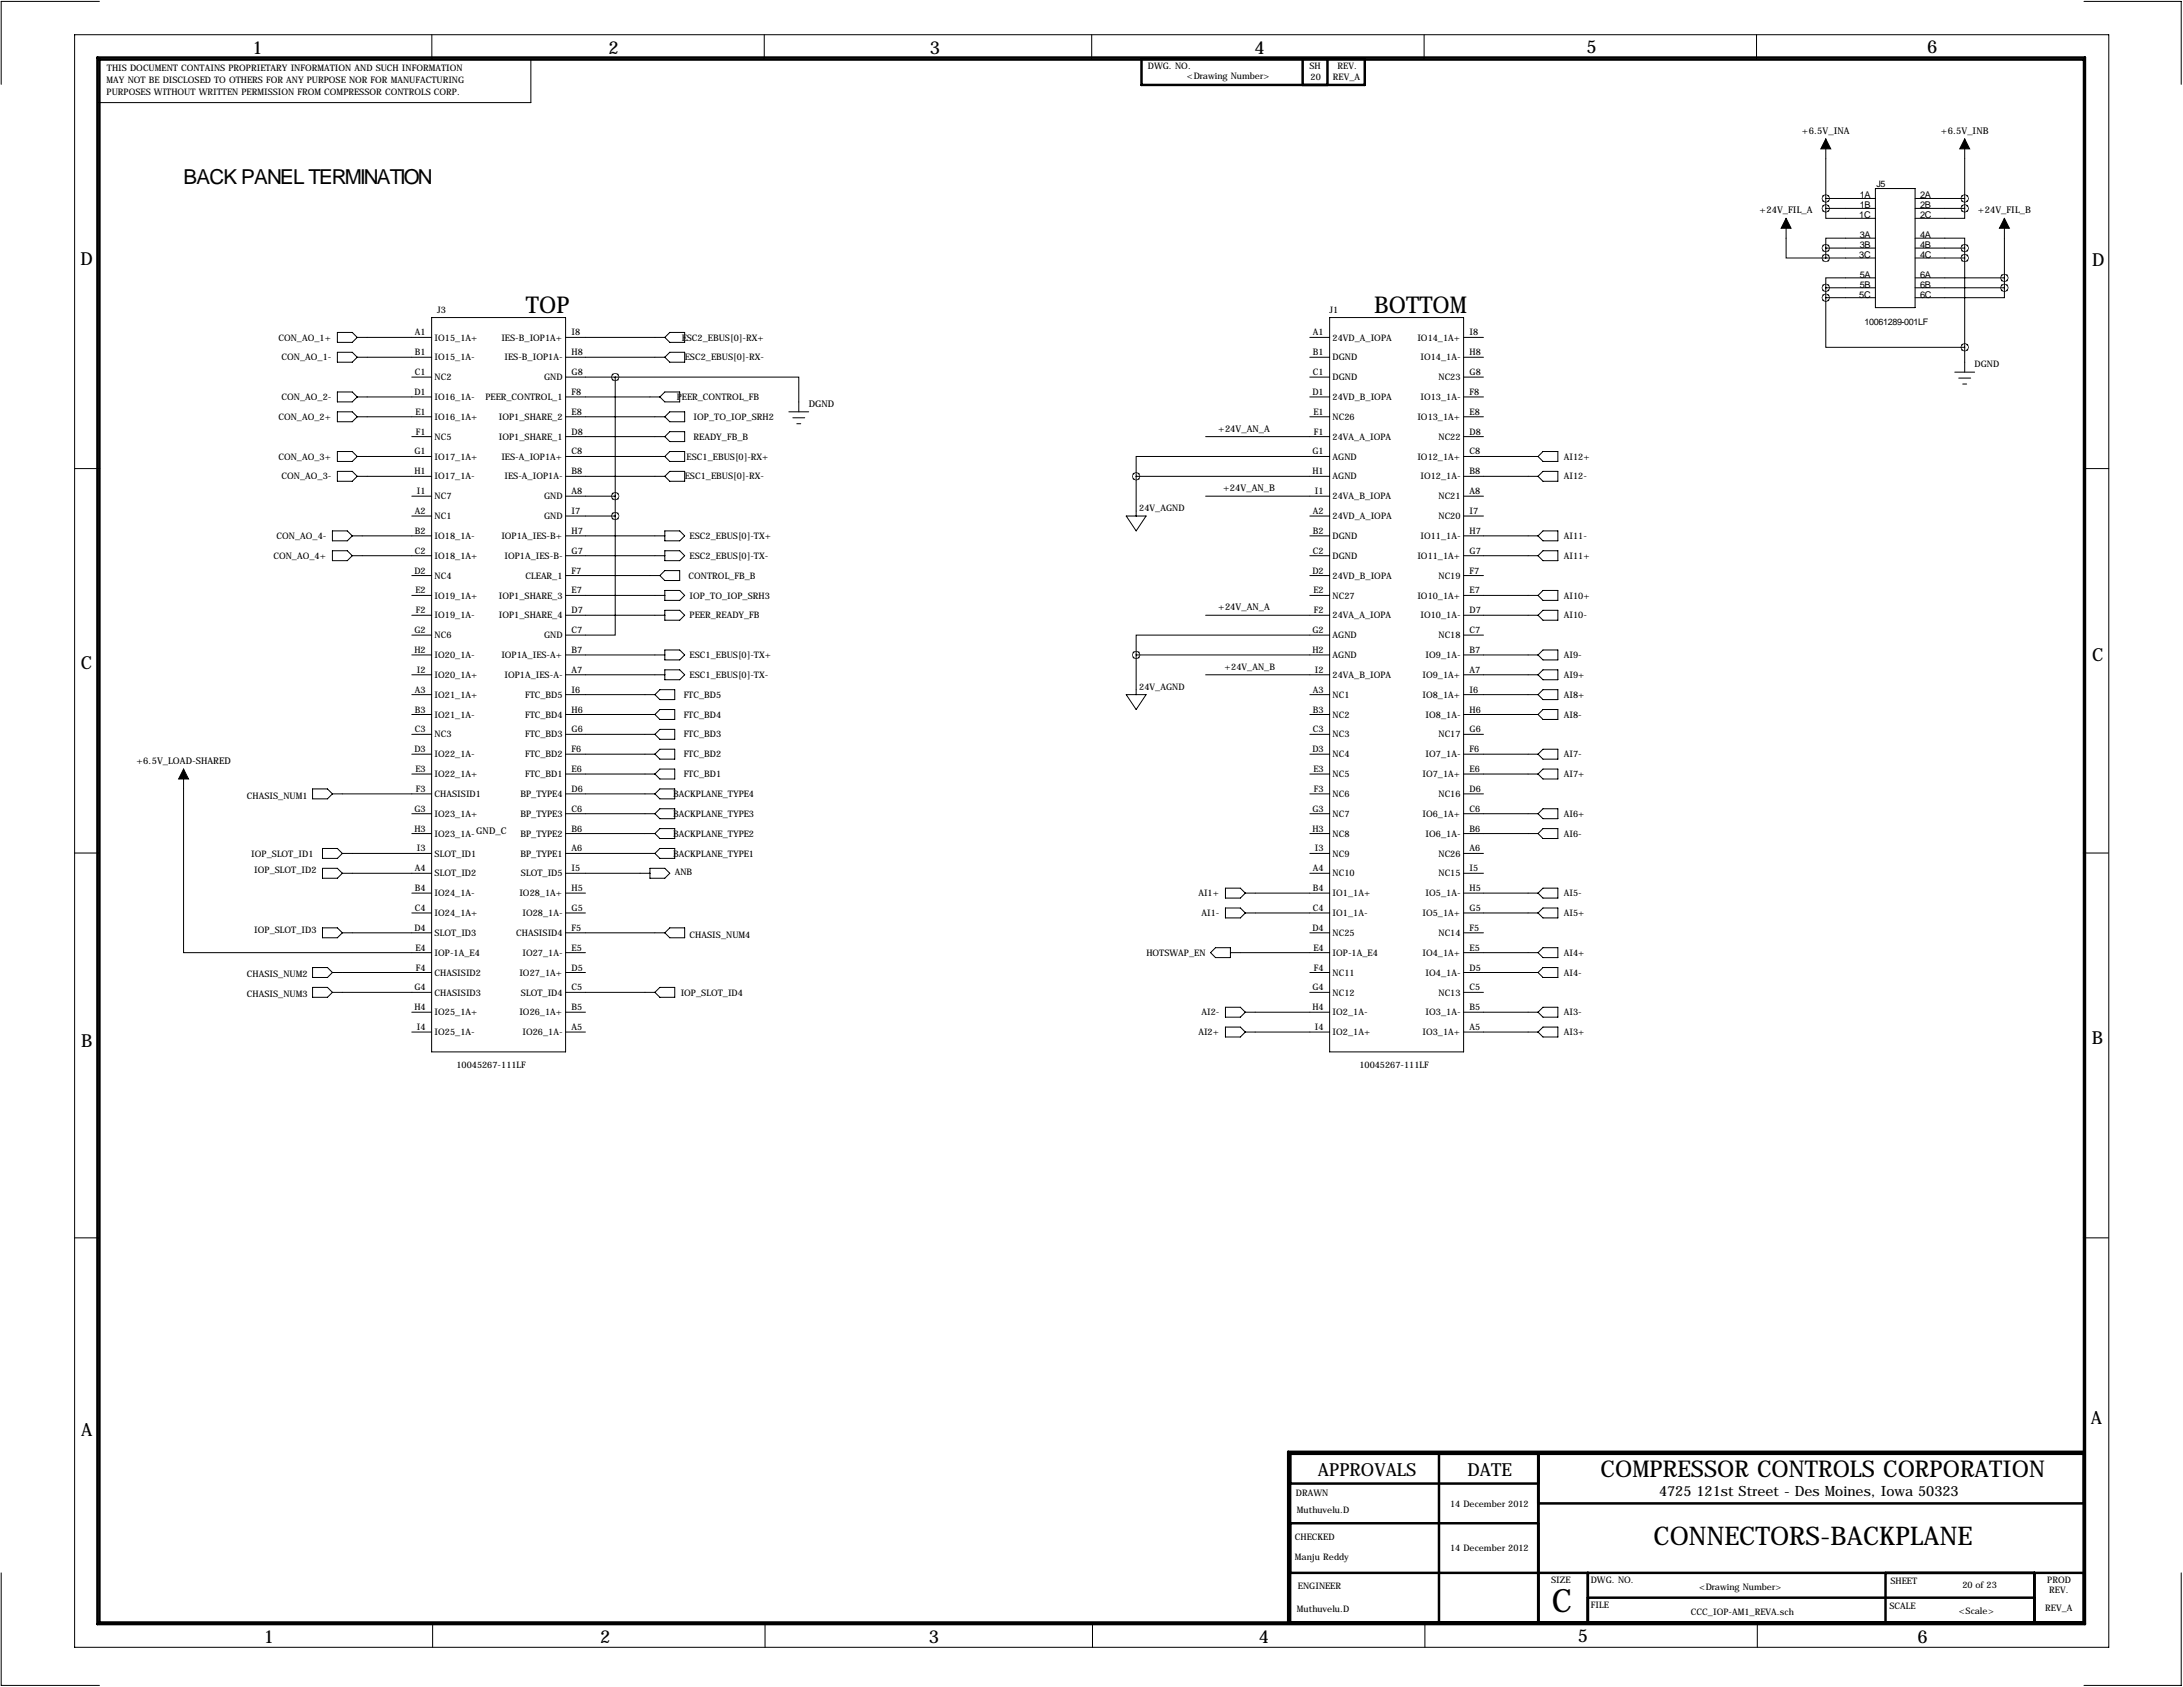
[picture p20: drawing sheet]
<svg xmlns="http://www.w3.org/2000/svg" width="559mm" height="432mm" viewBox="0 0 559 432" stroke-linecap="round" stroke-linejoin="round" font-family="sans-serif">
<defs><g id="words">
<text font-size="8.2" x="397.2" y="412.6">C</text>
<text font-size="6.6" x="423.3" y="395.5">CONNECTORS-BACKPLANE</text>
<g font-size="5.9">
<text x="134.6" y="80">TOP</text>
<text x="351.8" y="80">BOTTOM</text>
<text x="409.7" y="378">COMPRESSOR CONTROLS CORPORATION</text>
</g>
<text font-size="5.3" x="47" y="47">BACK PANEL TERMINATION</text>
<g font-size="4.6">
<text x="64.6" y="13.7">1</text>
<text x="155.8" y="13.7">2</text>
<text x="238" y="13.7">3</text>
<text x="321.1" y="13.7">4</text>
<text x="406.1" y="13.5">5</text>
<text x="493.3" y="13.5">6</text>
<text x="20.6" y="67.9">D</text>
<text x="535.6" y="68.1">D</text>
<text x="20.7" y="171.1">C</text>
<text x="535.5" y="169.2">C</text>
<text x="20.8" y="268.1">B</text>
<text x="535.4" y="267.2">B</text>
<text x="535.2" y="364.5">A</text>
<text x="20.8" y="367.5">A</text>
<text x="337.3" y="377.7">APPROVALS</text>
<text x="375.7" y="377.7">DATE</text>
<text x="67.5" y="420.6">1</text>
<text x="153.6" y="420.6">2</text>
<text x="237.8" y="420.6">3</text>
<text x="322.2" y="420.5">4</text>
<text x="403.9" y="420.4">5</text>
<text x="490.9" y="420.6">6</text>
</g>
<text font-size="3.6" x="424.7" y="383">4725 121st Street - Des Moines, Iowa 50323</text>
<g font-size="2.4">
<text x="461.2" y="34.3">+6.5V_INA</text>
<text x="496.8" y="34.3">+6.5V_INB</text>
<text x="476.1" y="50.8">1A</text>
<text x="476.1" y="53.3">1B</text>
<text x="491.5" y="50.8">2A</text>
<text x="491.5" y="53.3">2B</text>
<text x="450.4" y="54.6">+24V_FIL_A</text>
<text x="475.9" y="55.9">1C</text>
<text x="491.5" y="55.9">2C</text>
<text x="506.3" y="54.6">+24V_FIL_B</text>
<text x="476.1" y="63.5">3B</text>
<text x="476.1" y="61">3A</text>
<text x="491.5" y="61">4A</text>
<text x="491.5" y="63.5">4B</text>
<text x="475.9" y="66">3C</text>
<text x="476.1" y="71.1">5A</text>
<text x="491.5" y="66">4C</text>
<text x="491.5" y="71.1">6A</text>
<text x="475.9" y="76.2">5C</text>
<text x="476.1" y="73.7">5B</text>
<text x="491.5" y="73.7">6B</text>
<text x="491.5" y="76.2">6C</text>
<text x="207" y="104.1">DGND</text>
<text x="311.8" y="110.5">+24V_AN_A</text>
<text x="313.1" y="125.7">+24V_AN_B</text>
<text x="311.8" y="156.2">+24V_AN_A</text>
<text x="34.9" y="195.6">+6.5V_LOAD-SHARED</text>
<text x="121.9" y="213.4">GND_C</text>
</g>
<g font-size="2.3">
<text x="293.8" y="17.6">DWG. NO.</text>
<text x="335.2" y="17.7">SH</text>
<text x="342.4" y="17.8">REV.</text>
<text x="27.3" y="21.1">MAY NOT BE DISCLOSED TO OTHERS FOR ANY PURPOSE NOR FOR MANUFACTURING</text>
<text x="27.4" y="18.3">THIS DOCUMENT CONTAINS PROPRIETARY INFORMATION AND SUCH INFORMATION</text>
<text x="303.8" y="20.1">&lt;Drawing Number&gt;</text>
<text x="335.5" y="20.4">20</text>
<text x="341.2" y="20.4">REV_A</text>
<text x="27.3" y="24.2">PURPOSES WITHOUT WRITTEN PERMISSION FROM COMPRESSOR CONTROLS CORP.</text>
<text x="480.3" y="47.8">J5</text>
<text x="111.9" y="80">J3</text>
<text x="340.4" y="80">J1</text>
<text x="477.3" y="83.1">10061289-001LF</text>
<text x="71.3" y="87.2">CON_AO_1+</text>
<text x="106.2" y="85.9">A1</text>
<text x="111.3" y="87.2">IO15_1A+</text>
<text x="128.3" y="87.2">IES-B_IOP1A+</text>
<text x="146.3" y="85.9">I8</text>
<text x="174.5" y="87.2">ESC2_EBUS[0]-RX+</text>
<text x="336.1" y="85.9">A1</text>
<text x="341.1" y="87.2">24VD_A_IOPA</text>
<text x="362.8" y="87.2">IO14_1A+</text>
<text x="376.2" y="85.9">I8</text>
<text x="72.1" y="92.2">CON_AO_1-</text>
<text x="106.2" y="90.9">B1</text>
<text x="111.3" y="92.2">IO15_1A-</text>
<text x="129.1" y="92.2">IES-B_IOP1A-</text>
<text x="146.3" y="90.9">H8</text>
<text x="175.3" y="92.2">ESC2_EBUS[0]-RX-</text>
<text x="336.1" y="90.9">B1</text>
<text x="341.1" y="92.2">DGND</text>
<text x="363.6" y="92.2">IO14_1A-</text>
<text x="376.2" y="90.9">H8</text>
<text x="505.5" y="94">DGND</text>
<text x="106.1" y="101.1">D1</text>
<text x="106.2" y="96">C1</text>
<text x="111.3" y="97.3">NC2</text>
<text x="139.3" y="97.3">GND</text>
<text x="146.3" y="96">G8</text>
<text x="146.3" y="101.1">F8</text>
<text x="335.9" y="101.1">D1</text>
<text x="336.1" y="96">C1</text>
<text x="341.1" y="97.3">DGND</text>
<text x="368.2" y="97.3">NC23</text>
<text x="376.2" y="96">G8</text>
<text x="376.2" y="101.1">F8</text>
<text x="71.3" y="107.5">CON_AO_2+</text>
<text x="72.1" y="102.4">CON_AO_2-</text>
<text x="106.3" y="106.2">E1</text>
<text x="111.3" y="102.4">IO16_1A-</text>
<text x="111.3" y="107.5">IO16_1A+</text>
<text x="124.3" y="102.4">PEER_CONTROL_1</text>
<text x="127.7" y="107.5">IOP1_SHARE_2</text>
<text x="146.3" y="106.2">E8</text>
<text x="173.2" y="102.4">PEER_CONTROL_FB</text>
<text x="177.5" y="107.5">IOP_TO_IOP_SRH2</text>
<text x="336.2" y="106.2">E1</text>
<text x="341.1" y="102.4">24VD_B_IOPA</text>
<text x="341.1" y="107.5">NC26</text>
<text x="362.8" y="107.5">IO13_1A+</text>
<text x="363.6" y="102.4">IO13_1A-</text>
<text x="376.2" y="106.2">E8</text>
<text x="106.5" y="111.3">F1</text>
<text x="111.3" y="112.6">NC5</text>
<text x="127.7" y="112.6">IOP1_SHARE_1</text>
<text x="146.3" y="111.3">D8</text>
<text x="177.5" y="112.6">READY_FB_B</text>
<text x="336.3" y="111.3">F1</text>
<text x="341.1" y="112.6">24VA_A_IOPA</text>
<text x="368.2" y="112.6">NC22</text>
<text x="376.2" y="111.3">D8</text>
<text x="71.3" y="117.6">CON_AO_3+</text>
<text x="106.1" y="116.3">G1</text>
<text x="111.3" y="117.6">IO17_1A+</text>
<text x="128.3" y="117.6">IES-A_IOP1A+</text>
<text x="146.3" y="116.3">C8</text>
<text x="175.8" y="117.6">ESC1_EBUS[0]-RX+</text>
<text x="335.9" y="116.3">G1</text>
<text x="341.1" y="117.6">AGND</text>
<text x="362.8" y="117.6">IO12_1A+</text>
<text x="376.2" y="116.3">C8</text>
<text x="400.3" y="117.6">AI12+</text>
<text x="72.1" y="122.7">CON_AO_3-</text>
<text x="106.1" y="121.4">H1</text>
<text x="111.3" y="122.7">IO17_1A-</text>
<text x="129.1" y="122.7">IES-A_IOP1A-</text>
<text x="146.3" y="121.4">B8</text>
<text x="175.3" y="122.7">ESC1_EBUS[0]-RX-</text>
<text x="335.9" y="121.4">H1</text>
<text x="341.1" y="122.7">AGND</text>
<text x="363.6" y="122.7">IO12_1A-</text>
<text x="376.2" y="121.4">B8</text>
<text x="400.3" y="122.7">AI12-</text>
<text x="106.2" y="131.6">A2</text>
<text x="106.7" y="126.5">I1</text>
<text x="111.3" y="127.8">NC7</text>
<text x="139.3" y="127.8">GND</text>
<text x="146.3" y="126.5">A8</text>
<text x="146.3" y="131.6">I7</text>
<text x="291.6" y="130.8">24V_AGND</text>
<text x="336.1" y="131.6">A2</text>
<text x="336.6" y="126.5">I1</text>
<text x="341.1" y="127.8">24VA_B_IOPA</text>
<text x="368.2" y="127.8">NC21</text>
<text x="376.2" y="126.5">A8</text>
<text x="376.2" y="131.6">I7</text>
<text x="70.8" y="138">CON_AO_4-</text>
<text x="106.2" y="136.7">B2</text>
<text x="111.3" y="132.9">NC1</text>
<text x="111.3" y="138">IO18_1A-</text>
<text x="128.3" y="138">IOP1A_IES-B+</text>
<text x="139.3" y="132.9">GND</text>
<text x="146.3" y="136.7">H7</text>
<text x="176.5" y="138">ESC2_EBUS[0]-TX+</text>
<text x="336.1" y="136.7">B2</text>
<text x="341.1" y="132.9">24VD_A_IOPA</text>
<text x="341.1" y="138">DGND</text>
<text x="363.6" y="138">IO11_1A-</text>
<text x="368.2" y="132.9">NC20</text>
<text x="376.2" y="136.7">H7</text>
<text x="400.3" y="138">AI11-</text>
<text x="70" y="143">CON_AO_4+</text>
<text x="106.2" y="141.7">C2</text>
<text x="111.3" y="143">IO18_1A+</text>
<text x="129.1" y="143">IOP1A_IES-B-</text>
<text x="146.3" y="141.7">G7</text>
<text x="176.5" y="143">ESC2_EBUS[0]-TX-</text>
<text x="336.1" y="141.7">C2</text>
<text x="341.1" y="143">DGND</text>
<text x="362.8" y="143">IO11_1A+</text>
<text x="376.2" y="141.7">G7</text>
<text x="400.3" y="143">AI11+</text>
<text x="106.1" y="146.8">D2</text>
<text x="111.3" y="148.1">NC4</text>
<text x="134.5" y="148.1">CLEAR_1</text>
<text x="146.3" y="146.8">F7</text>
<text x="176.3" y="148.1">CONTROL_FB_B</text>
<text x="335.9" y="146.8">D2</text>
<text x="341.1" y="148.1">24VD_B_IOPA</text>
<text x="368.2" y="148.1">NC19</text>
<text x="376.2" y="146.8">F7</text>
<text x="106.3" y="151.9">E2</text>
<text x="111.3" y="153.2">IO19_1A+</text>
<text x="127.7" y="153.2">IOP1_SHARE_3</text>
<text x="146.3" y="151.9">E7</text>
<text x="176.5" y="153.2">IOP_TO_IOP_SRH3</text>
<text x="336.2" y="151.9">E2</text>
<text x="341.1" y="153.2">NC27</text>
<text x="362.8" y="153.2">IO10_1A+</text>
<text x="376.2" y="151.9">E7</text>
<text x="400.3" y="153.2">AI10+</text>
<text x="106.5" y="157">F2</text>
<text x="111.3" y="158.3">IO19_1A-</text>
<text x="127.7" y="158.3">IOP1_SHARE_4</text>
<text x="146.3" y="157">D7</text>
<text x="176.5" y="158.3">PEER_READY_FB</text>
<text x="336.3" y="157">F2</text>
<text x="341.1" y="158.3">24VA_A_IOPA</text>
<text x="363.6" y="158.3">IO10_1A-</text>
<text x="376.2" y="157">D7</text>
<text x="400.3" y="158.3">AI10-</text>
<text x="106.1" y="162.1">G2</text>
<text x="106.1" y="167.1">H2</text>
<text x="111.3" y="163.4">NC6</text>
<text x="139.3" y="163.4">GND</text>
<text x="146.3" y="162.1">C7</text>
<text x="146.3" y="167.1">B7</text>
<text x="335.9" y="162.1">G2</text>
<text x="335.9" y="167.1">H2</text>
<text x="341.1" y="163.4">AGND</text>
<text x="368.2" y="163.4">NC18</text>
<text x="376.2" y="162.1">C7</text>
<text x="376.2" y="167.1">B7</text>
<text x="106.7" y="172.2">I2</text>
<text x="111.3" y="168.4">IO20_1A-</text>
<text x="111.3" y="173.5">IO20_1A+</text>
<text x="128.3" y="168.4">IOP1A_IES-A+</text>
<text x="129.1" y="173.5">IOP1A_IES-A-</text>
<text x="146.3" y="172.2">A7</text>
<text x="176.5" y="173.5">ESC1_EBUS[0]-TX-</text>
<text x="176.5" y="168.4">ESC1_EBUS[0]-TX+</text>
<text x="313.5" y="171.5">+24V_AN_B</text>
<text x="336.6" y="172.2">I2</text>
<text x="341.1" y="168.4">AGND</text>
<text x="341.1" y="173.5">24VA_B_IOPA</text>
<text x="364.1" y="173.5">IO9_1A+</text>
<text x="364.9" y="168.4">IO9_1A-</text>
<text x="376.2" y="172.2">A7</text>
<text x="400.3" y="173.5">AI9+</text>
<text x="400.3" y="168.4">AI9-</text>
<text x="106.2" y="177.3">A3</text>
<text x="111.3" y="178.6">IO21_1A+</text>
<text x="134.4" y="178.6">FTC_BD5</text>
<text x="146.3" y="177.3">I6</text>
<text x="175" y="178.6">FTC_BD5</text>
<text x="291.6" y="176.5">24V_AGND</text>
<text x="336.1" y="177.3">A3</text>
<text x="341.1" y="178.6">NC1</text>
<text x="364.1" y="178.6">IO8_1A+</text>
<text x="376.2" y="177.3">I6</text>
<text x="400.3" y="178.6">AI8+</text>
<text x="106.2" y="182.4">B3</text>
<text x="111.3" y="183.7">IO21_1A-</text>
<text x="134.4" y="183.7">FTC_BD4</text>
<text x="146.3" y="182.4">H6</text>
<text x="175" y="183.7">FTC_BD4</text>
<text x="336.1" y="182.4">B3</text>
<text x="341.1" y="183.7">NC2</text>
<text x="364.9" y="183.7">IO8_1A-</text>
<text x="376.2" y="182.4">H6</text>
<text x="400.3" y="183.7">AI8-</text>
<text x="106.2" y="187.5">C3</text>
<text x="111.3" y="188.8">NC3</text>
<text x="134.4" y="188.8">FTC_BD3</text>
<text x="146.3" y="187.5">G6</text>
<text x="175" y="188.8">FTC_BD3</text>
<text x="336.1" y="187.5">C3</text>
<text x="341.1" y="188.8">NC3</text>
<text x="368.2" y="188.8">NC17</text>
<text x="376.2" y="187.5">G6</text>
<text x="106.1" y="192.5">D3</text>
<text x="106.3" y="197.6">E3</text>
<text x="111.3" y="193.8">IO22_1A-</text>
<text x="134.4" y="193.8">FTC_BD2</text>
<text x="146.3" y="192.5">F6</text>
<text x="146.3" y="197.6">E6</text>
<text x="175" y="193.8">FTC_BD2</text>
<text x="335.9" y="192.5">D3</text>
<text x="336.2" y="197.6">E3</text>
<text x="341.1" y="193.8">NC4</text>
<text x="364.9" y="193.8">IO7_1A-</text>
<text x="376.2" y="192.5">F6</text>
<text x="376.2" y="197.6">E6</text>
<text x="400.3" y="193.8">AI7-</text>
<text x="106.5" y="202.7">F3</text>
<text x="111.3" y="198.9">IO22_1A+</text>
<text x="134.4" y="198.9">FTC_BD1</text>
<text x="146.3" y="202.7">D6</text>
<text x="175" y="198.9">FTC_BD1</text>
<text x="336.3" y="202.7">F3</text>
<text x="341.1" y="198.9">NC5</text>
<text x="364.1" y="198.9">IO7_1A+</text>
<text x="376.2" y="202.7">D6</text>
<text x="400.3" y="198.9">AI7+</text>
<text x="63.2" y="204.5">CHASIS_NUM1</text>
<text x="106.1" y="207.8">G3</text>
<text x="111.3" y="204">CHASISID1</text>
<text x="111.3" y="209.1">IO23_1A+</text>
<text x="133.2" y="204">BP_TYPE4</text>
<text x="133.2" y="209.1">BP_TYPE3</text>
<text x="146.3" y="207.8">C6</text>
<text x="172.4" y="204">BACKPLANE_TYPE4</text>
<text x="172.4" y="209.1">BACKPLANE_TYPE3</text>
<text x="335.9" y="207.8">G3</text>
<text x="341.1" y="204">NC6</text>
<text x="341.1" y="209.1">NC7</text>
<text x="364.1" y="209.1">IO6_1A+</text>
<text x="368.2" y="204">NC16</text>
<text x="376.2" y="207.8">C6</text>
<text x="400.3" y="209.1">AI6+</text>
<text x="106.1" y="212.9">H3</text>
<text x="111.3" y="214.2">IO23_1A-</text>
<text x="133.2" y="214.2">BP_TYPE2</text>
<text x="146.3" y="212.9">B6</text>
<text x="172.4" y="214.2">BACKPLANE_TYPE2</text>
<text x="335.9" y="212.9">H3</text>
<text x="341.1" y="214.2">NC8</text>
<text x="364.9" y="214.2">IO6_1A-</text>
<text x="376.2" y="212.9">B6</text>
<text x="400.3" y="214.2">AI6-</text>
<text x="64.3" y="219.2">IOP_SLOT_ID1</text>
<text x="106.7" y="217.9">I3</text>
<text x="111.3" y="219.2">SLOT_ID1</text>
<text x="133.2" y="219.2">BP_TYPE1</text>
<text x="146.3" y="217.9">A6</text>
<text x="172.4" y="219.2">BACKPLANE_TYPE1</text>
<text x="336.6" y="217.9">I3</text>
<text x="341.1" y="219.2">NC9</text>
<text x="368.2" y="219.2">NC26</text>
<text x="376.2" y="217.9">A6</text>
<text x="65.1" y="223.5">IOP_SLOT_ID2</text>
<text x="106.2" y="223">A4</text>
<text x="111.3" y="224.3">SLOT_ID2</text>
<text x="133.3" y="224.3">SLOT_ID5</text>
<text x="146.3" y="223">I5</text>
<text x="172.7" y="224.1">ANB</text>
<text x="336.1" y="223">A4</text>
<text x="341.1" y="224.3">NC10</text>
<text x="368.2" y="224.3">NC15</text>
<text x="376.2" y="223">I5</text>
<text x="106.2" y="228.1">B4</text>
<text x="106.2" y="233.2">C4</text>
<text x="111.3" y="229.4">IO24_1A-</text>
<text x="133" y="229.4">IO28_1A+</text>
<text x="146.3" y="228.1">H5</text>
<text x="146.3" y="233.2">G5</text>
<text x="306.8" y="229.4">AI1+</text>
<text x="336.1" y="228.1">B4</text>
<text x="336.1" y="233.2">C4</text>
<text x="341.1" y="229.4">IO1_1A+</text>
<text x="364.9" y="229.4">IO5_1A-</text>
<text x="376.2" y="228.1">H5</text>
<text x="376.2" y="233.2">G5</text>
<text x="400.3" y="229.4">AI5-</text>
<text x="65.1" y="238.8">IOP_SLOT_ID3</text>
<text x="106.1" y="238.3">D4</text>
<text x="111.3" y="234.5">IO24_1A+</text>
<text x="111.3" y="239.6">SLOT_ID3</text>
<text x="132.2" y="239.6">CHASISID4</text>
<text x="133.7" y="234.5">IO28_1A-</text>
<text x="146.3" y="238.3">F5</text>
<text x="307.6" y="234.5">AI1-</text>
<text x="335.9" y="238.3">D4</text>
<text x="341.1" y="234.5">IO1_1A-</text>
<text x="341.1" y="239.6">NC25</text>
<text x="364.1" y="234.5">IO5_1A+</text>
<text x="368.2" y="239.6">NC14</text>
<text x="376.2" y="238.3">F5</text>
<text x="400.3" y="234.5">AI5+</text>
<text x="106.3" y="243.3">E4</text>
<text x="111.3" y="244.6">IOP-1A_E4</text>
<text x="133.7" y="244.6">IO27_1A-</text>
<text x="146.3" y="243.3">E5</text>
<text x="176.5" y="240">CHASIS_NUM4</text>
<text x="293.5" y="244.6">HOTSWAP_EN</text>
<text x="336.2" y="243.3">E4</text>
<text x="341.1" y="244.6">IOP-1A_E4</text>
<text x="364.1" y="244.6">IO4_1A+</text>
<text x="376.2" y="243.3">E5</text>
<text x="400.3" y="244.6">AI4+</text>
<text x="63.2" y="250.2">CHASIS_NUM2</text>
<text x="106.5" y="248.4">F4</text>
<text x="111.3" y="249.7">CHASISID2</text>
<text x="133" y="249.7">IO27_1A+</text>
<text x="146.3" y="248.4">D5</text>
<text x="336.3" y="248.4">F4</text>
<text x="341.1" y="249.7">NC11</text>
<text x="364.9" y="249.7">IO4_1A-</text>
<text x="376.2" y="248.4">D5</text>
<text x="400.3" y="249.7">AI4-</text>
<text x="63.2" y="255.3">CHASIS_NUM3</text>
<text x="106.1" y="253.5">G4</text>
<text x="111.3" y="254.8">CHASISID3</text>
<text x="133.3" y="254.8">SLOT_ID4</text>
<text x="146.3" y="253.5">C5</text>
<text x="174.2" y="254.8">IOP_SLOT_ID4</text>
<text x="335.9" y="253.5">G4</text>
<text x="341.1" y="254.8">NC12</text>
<text x="368.2" y="254.8">NC13</text>
<text x="376.2" y="253.5">C5</text>
<text x="106.1" y="258.6">H4</text>
<text x="106.7" y="263.7">I4</text>
<text x="111.3" y="259.9">IO25_1A+</text>
<text x="133" y="259.9">IO26_1A+</text>
<text x="146.3" y="258.6">B5</text>
<text x="146.3" y="263.7">A5</text>
<text x="307.6" y="259.9">AI2-</text>
<text x="335.9" y="258.6">H4</text>
<text x="336.6" y="263.7">I4</text>
<text x="341.1" y="259.9">IO2_1A-</text>
<text x="364.9" y="259.9">IO3_1A-</text>
<text x="376.2" y="258.6">B5</text>
<text x="376.2" y="263.7">A5</text>
<text x="400.3" y="259.9">AI3-</text>
<text x="111.3" y="265">IO25_1A-</text>
<text x="133.7" y="265">IO26_1A-</text>
<text x="306.8" y="265">AI2+</text>
<text x="341.1" y="265">IO2_1A+</text>
<text x="364.1" y="265">IO3_1A+</text>
<text x="400.3" y="265">AI3+</text>
<text x="116.8" y="273.4">10045267-111LF</text>
<text x="348" y="273.4">10045267-111LF</text>
<text x="331.7" y="383">DRAWN</text>
<text x="332" y="387.3">Muthuvelu.D</text>
<text x="371.2" y="385.6">14 December 2012</text>
<text x="331.5" y="394.2">CHECKED</text>
<text x="331.5" y="399.3">Manju Reddy</text>
<text x="371.2" y="397">14 December 2012</text>
<text x="332.2" y="406.7">ENGINEER</text>
<text x="397.1" y="405.1">SIZE</text>
<text x="407.2" y="405.1">DWG. NO.</text>
<text x="434.9" y="407">&lt;Drawing Number&gt;</text>
<text x="483.9" y="405.4">SHEET</text>
<text x="502.3" y="406.4">20 of 23</text>
<text x="524.1" y="405.1">PROD</text>
<text x="524.6" y="407.7">REV.</text>
<text x="332" y="412.5">Muthuvelu.D</text>
<text x="407.2" y="411.5">FILE</text>
<text x="432.8" y="413.3">CCC_IOP-AM1_REVA.sch</text>
<text x="483.7" y="411.7">SCALE</text>
<text x="501.4" y="413">&lt;Scale&gt;</text>
<text x="523.6" y="412.3">REV_A</text>
</g>
</g></defs>
<g fill="none" stroke="#000" stroke-width=".26">
<path d="M19.1 8.9h520.7v412.7h-520.7zM25.5 .4h-25.2v21.2M110.5 8.9v6.3M143.1 15.2h-7.2v11.1h-110.9M195.6 8.9v6.3M279.5 8.9v6.3M364.5 8.9v6.3M449.6 8.9v6.3M533.5 .4h24.8v21.2M467.4 35.6v17.7M502.9 35.6v17.7M457.2 55.9v10.1h10.2"/>
<path d="M467.4 53.3v2.6h12.7M467.4 50.8h12.7M467.4 53.3h12.7M480.1 48.3h10.1v30.4h-10.1zM490.2 50.8h12.7M490.2 53.3h12.7M502.9 53.3v2.6h-12.7M513.1 55.9v17.8M467.4 76.2v12.7h35.5M467.4 66h12.7M467.4 63.5h12.7M467.4 73.7h12.7"/>
<path d="M467.4 76.2h12.7M467.4 63.5v2.5M467.4 73.7v2.5M480.1 61h-12.7v2.5M480.1 71.1h-12.7v2.6M490.2 61h12.7v2.5M490.2 66h12.7M490.2 63.5h12.7M490.2 71.1h22.9M490.2 73.7h22.9M502.9 63.5v31.7M513.1 73.7v2.5h-22.9"/>
<path d="M86.4 85.1h3.8l1.2 1.3-1.2 1.2h-3.8zM86.4 90.2h3.8l1.2 1.2-1.2 1.3h-3.8zM91.4 86.4h19.1M91.4 91.4h19.1M105.4 96.5h5.1M110.5 81.3h34.3v187.9h-34.3zM144.8 86.4h25.4M144.8 91.4h25.4M144.8 96.5h12.7M157.5 96.5h47v8.9M157.5 96.5v35.6M170.2 86.4l1.2-1.3h3.9v2.5h-3.9z"/>
<path d="M171.4 90.2h3.9v2.5h-3.9l-1.2-1.3zM335.3 86.4h5.1M335.3 91.4h5.1M335.3 96.5h5.1M340.4 81.3h34.2v187.9h-34.2zM374.6 86.4h5.1M374.6 91.4h5.1M374.6 96.5h5.1M500.4 95.2h5.1M501.4 96.8h3M502.4 98.3h1M19.2 119.9h6.4"/>
<path d="M86.4 100.3h3.8l1.2 1.3-1.2 1.3h-3.8zM86.4 105.4h3.8l1.2 1.3-1.2 1.2h-3.8zM86.4 115.6h3.8l1.2 1.2-1.2 1.3h-3.8zM91.4 101.6h19.1M91.4 106.7h19.1M91.4 116.8h19.1M105.4 111.8h5.1M144.8 101.6h24.1M144.8 106.7h25.4M144.8 111.8h25.4M144.8 116.8h25.4M168.9 101.6l1.3-1.3h3.8v2.6h-3.8z"/>
<path d="M170.2 111.8l1.2-1.3h3.9v2.5h-3.9zM171.4 105.4h3.9v2.5h-3.9l-1.2-1.2zM171.4 115.6h3.9v2.5h-3.9l-1.2-1.3zM201.9 105.4h5.1M202.9 106.9h3.1M204 108.5h1M308.6 111.8h31.8M335.3 101.6h5.1M335.3 106.7h5.1M340.4 116.8h-49.6v5.1M374.6 101.6h5.1M374.6 106.7h5.1"/>
<path d="M374.6 111.8h5.1M374.6 116.8h19.1M395 115.6h3.8v2.5h-3.8l-1.3-1.3zM533.4 119.9h6.4M85.1 135.9h3.8l1.3 1.3-1.3 1.2h-3.8zM86.4 120.6h3.8l1.2 1.3-1.2 1.3h-3.8zM90.2 137.2h20.3M91.4 121.9h19.1M105.4 127h5.1M105.4 132.1h5.1M144.8 121.9h25.4M144.8 127h12.7"/>
<path d="M144.8 132.1h12.7M144.8 137.2h25.4M157.5 132.1v30.5h-12.7M170.2 121.9l1.2-1.3h3.9v2.6h-3.9zM170.2 135.9h3.8l1.3 1.3-1.3 1.2h-3.8zM288.3 132.1h5.1l-2.6 3.8zM290.8 121.9h49.6M290.8 121.9v10.2M308.6 127h31.8M335.3 132.1h5.1M335.3 137.2h5.1M374.6 121.9h19.1"/>
<path d="M374.6 127h5.1M374.6 132.1h5.1M374.6 137.2h19.1M395 120.6h3.8v2.6h-3.8l-1.3-1.3zM395 135.9h3.8v2.5h-3.8l-1.3-1.2zM85.1 141h3.8l1.3 1.2-1.3 1.3h-3.8zM90.2 142.2h20.3M105.4 147.3h5.1M105.4 152.4h5.1M105.4 157.5h5.1M144.8 142.2h25.4M144.8 147.3h24.1"/>
<path d="M144.8 152.4h25.4M144.8 157.5h25.4M168.9 147.3l1.3-1.3h3.8v2.6h-3.8zM170.2 141h3.8l1.3 1.2-1.3 1.3h-3.8zM170.2 151.1h3.8l1.3 1.3-1.3 1.3h-3.8zM170.2 156.2h3.8l1.3 1.3-1.3 1.3h-3.8zM308.6 157.5h31.8M335.3 142.2h5.1M335.3 147.3h5.1M335.3 152.4h5.1M374.6 142.2h19.1M374.6 147.3h5.1"/>
<path d="M374.6 152.4h19.1M374.6 157.5h19.1M395 141h3.8v2.5h-3.8l-1.3-1.3zM395 156.2h3.8v2.6h-3.8l-1.3-1.3zM395 151.1h3.8v2.6h-3.8l-1.3-1.3zM105.4 162.6h5.1M105.4 167.6h5.1M105.4 172.7h5.1M105.4 177.8h5.1M144.8 167.6h25.4M144.8 172.7h25.4M144.8 177.8h22.8"/>
<path d="M167.6 177.8l1.3-1.3h3.8v2.6h-3.8zM170.2 166.4h3.8l1.3 1.2-1.3 1.3h-3.8zM170.2 171.4h3.8l1.3 1.3-1.3 1.3h-3.8zM288.3 177.8h5.1l-2.6 3.8zM290.8 167.6h49.6M290.8 167.6v10.2M308.6 172.7h31.8M335.3 177.8h5.1M340.4 162.6h-49.6v5M374.6 162.6h5.1M374.6 167.6h19.1M374.6 172.7h19.1"/>
<path d="M374.6 177.8h19.1M393.7 172.7l1.3-1.3h3.8v2.6h-3.8zM393.7 177.8l1.3-1.3h3.8v2.6h-3.8zM395 166.4h3.8v2.5h-3.8l-1.3-1.3zM47 196.8v47h63.5M105.4 182.9h5.1M105.4 188h5.1M105.4 193h5.1M105.4 198.1h5.1M144.8 182.9h22.8M144.8 188h22.8M144.8 193h22.8"/>
<path d="M144.8 198.1h22.8M167.6 188l1.3-1.3h3.8v2.5h-3.8zM168.9 196.8h3.8v2.6h-3.8l-1.3-1.3zM168.9 181.6h3.8v2.5h-3.8l-1.3-1.2zM168.9 191.8h3.8v2.5h-3.8l-1.3-1.3zM335.3 182.9h5.1M335.3 188h5.1M335.3 193h5.1M335.3 198.1h5.1M374.6 182.9h19.1M374.6 188h5.1M374.6 193h19.1"/>
<path d="M374.6 198.1h19.1M395 196.8h3.8v2.6h-3.8l-1.3-1.3zM395 191.8h3.8v2.5h-3.8l-1.3-1.3zM395 181.6h3.8v2.5h-3.8l-1.3-1.2zM19 218.3h6.5M80 201.9h3.8l1.3 1.3-1.3 1.3h-3.8zM82.5 217.2h3.9l1.2 1.2-1.2 1.3h-3.9zM85.1 203.2h25.4M87.6 218.4h22.9M105.4 208.3h5.1M105.4 213.4h5.1M144.8 203.2h22.8"/>
<path d="M144.8 208.3h22.8M144.8 213.4h22.8M144.8 218.4h22.8M167.6 203.2l1.3-1.3h3.8v2.6h-3.8zM167.6 213.4l1.3-1.3h3.8v2.5h-3.8zM168.9 207h3.8v2.5h-3.8l-1.3-1.2zM168.9 217.2h3.8v2.5h-3.8l-1.3-1.3zM335.3 203.2h5.1M335.3 208.3h5.1M335.3 213.4h5.1M335.3 218.4h5.1M374.6 203.2h5.1"/>
<path d="M374.6 208.3h19.1M374.6 213.4h19.1M374.6 218.4h5.1M395 207h3.8v2.5h-3.8l-1.3-1.2zM395 212.1h3.8v2.5h-3.8l-1.3-1.2zM533.3 218.3h6.4M82.5 222.2h3.9l1.2 1.3-1.2 1.3h-3.9zM82.5 237.5h3.9l1.2 1.3-1.2 1.2h-3.9zM87.6 223.5h22.9M87.6 238.8h22.9M105.4 228.6h5.1M105.4 233.7h5.1"/>
<path d="M144.8 223.5h21.6M144.8 228.6h5.1M144.8 233.7h5.1M144.8 238.8h25.4M166.4 222.2h3.8l1.2 1.3-1.2 1.3h-3.8zM170.2 238.8l1.2-1.3h3.9v2.5h-3.9zM313.7 227.3h3.8l1.3 1.3-1.3 1.3h-3.8zM313.7 232.4h3.8l1.3 1.3-1.3 1.2h-3.8zM318.8 228.6h21.6M318.8 233.7h21.6M335.3 223.5h5.1M335.3 238.8h5.1"/>
<path d="M374.6 223.5h5.1M374.6 228.6h19.1M374.6 233.7h19.1M374.6 238.8h5.1M395 227.3h3.8v2.6h-3.8l-1.3-1.3zM395 232.4h3.8v2.5h-3.8l-1.3-1.2zM80 252.7h3.8l1.3 1.3-1.3 1.3h-3.8zM80 247.6h3.8l1.3 1.3-1.3 1.3h-3.8zM85.1 248.9h25.4M85.1 254h25.4M105.4 259.1h5.1M144.8 243.8h5.1"/>
<path d="M144.8 248.9h5.1M144.8 254h22.8M144.8 259.1h5.1M168.9 252.7h3.8v2.6h-3.8l-1.3-1.3zM311.1 242.6h3.9v2.5h-3.9l-1.2-1.3zM313.7 257.8h3.8l1.3 1.3-1.3 1.2h-3.8zM315 243.8h25.4M318.8 259.1h21.6M335.3 248.9h5.1M335.3 254h5.1M374.6 243.8h19.1M374.6 248.9h19.1"/>
<path d="M374.6 254h5.1M374.6 259.1h19.1M395 247.6h3.8v2.6h-3.8l-1.3-1.3zM395 242.6h3.8v2.5h-3.8l-1.3-1.3zM395 257.8h3.8v2.5h-3.8l-1.3-1.2zM105.4 264.2h5.1M144.8 264.2h5.1M313.7 262.9h3.8l1.3 1.3-1.3 1.2h-3.8zM318.8 264.2h21.6M374.6 264.2h19.1M395 262.9h3.8v2.5h-3.8l-1.3-1.2zM19 316.8h6.5"/>
<path d="M533.3 316.8h6.4M.3 402.6v28.8h25.2M110.7 415.3v6.3M195.8 415.3v6.3M279.7 415.3v6.3M364.7 415.3v6.3M449.8 415.3v6.3M558.3 402.6v28.8h-24.8"/>
</g>
<g fill="none" stroke="#000" stroke-width=".63">
<path d="M24.9 14.7h508.8v401h-508.8zM25.5 15.2h508v400.1h-508zM292.2 15h57.2v6.7h-57.2zM333.5 21.7v-6.7h6.3v6.7M330.3 379.7h63.5M368.4 372.1v43.2M393.8 372.1v43.2M533.5 372.1h-203.2v43.2M533.5 371.6h-203.8v43.7M330.3 389.9h63.5M393.8 384.8h139.7M330.3 402.6h203.2"/>
<path d="M406.5 402.6v12.7M406.5 408.9h114.3M482.7 402.6v12.7M520.8 402.6v12.7"/>
</g>
<path d="M467.4 35.6l1.2 2.5h-2.5zM502.9 35.6l1.3 2.5h-2.6zM457.2 55.9l1.3 2.5h-2.6zM513.1 55.9l1.2 2.5h-2.5zM47 196.8l1.3 2.6h-2.6z" fill="#000" stroke="#000" stroke-width=".26"/>
<path d="M502.9 63.5a.07 .07 0 0 0 .1 0 .07 .07 0 0 0-.1 0zM467.3 50.8a.07 .07 0 0 0 .1 0 .07 .07 0 0 0-.1 0zM467.3 53.3a.07 .07 0 0 0 .1 0 .07 .07 0 0 0-.1 0zM502.9 50.8a.07 .07 0 0 0 .1 0 .07 .07 0 0 0-.1 0zM502.9 53.3a.07 .07 0 0 0 .1 0 .07 .07 0 0 0-.1 0zM502.9 66a.07 .07 0 0 0 .1 0 .07 .07 0 0 0-.1 0zM467.3 63.5a.07 .07 0 0 0 .1 0 .07 .07 0 0 0-.1 0zM513 71.1a.07 .07 0 0 0 .1 0 .07 .07 0 0 0-.1 0zM513 73.7a.07 .07 0 0 0 .1 0 .07 .07 0 0 0-.1 0zM467.3 66a.07 .07 0 0 0 .1 0 .07 .07 0 0 0-.1 0zM467.3 73.7a.07 .07 0 0 0 .1 0 .07 .07 0 0 0-.1 0zM467.3 76.2a.07 .07 0 0 0 .1 0 .07 .07 0 0 0-.1 0zM502.9 88.9a.07 .07 0 0 0 .1 0 .07 .07 0 0 0-.1 0zM157.4 127a.07 .07 0 0 0 .1 0 .07 .07 0 0 0-.1 0zM157.4 96.5a.07 .07 0 0 0 .1 0 .07 .07 0 0 0-.1 0zM157.4 132.1a.07 .07 0 0 0 .1 0 .07 .07 0 0 0-.1 0zM290.8 167.6a.07 .07 0 0 0 .1 0 .07 .07 0 0 0-.1 0zM290.8 121.9a.07 .07 0 0 0 .1 0 .07 .07 0 0 0-.1 0z" fill="#000" stroke="#000" stroke-width="1.9"/>
<use href="#words"/>
</svg>
